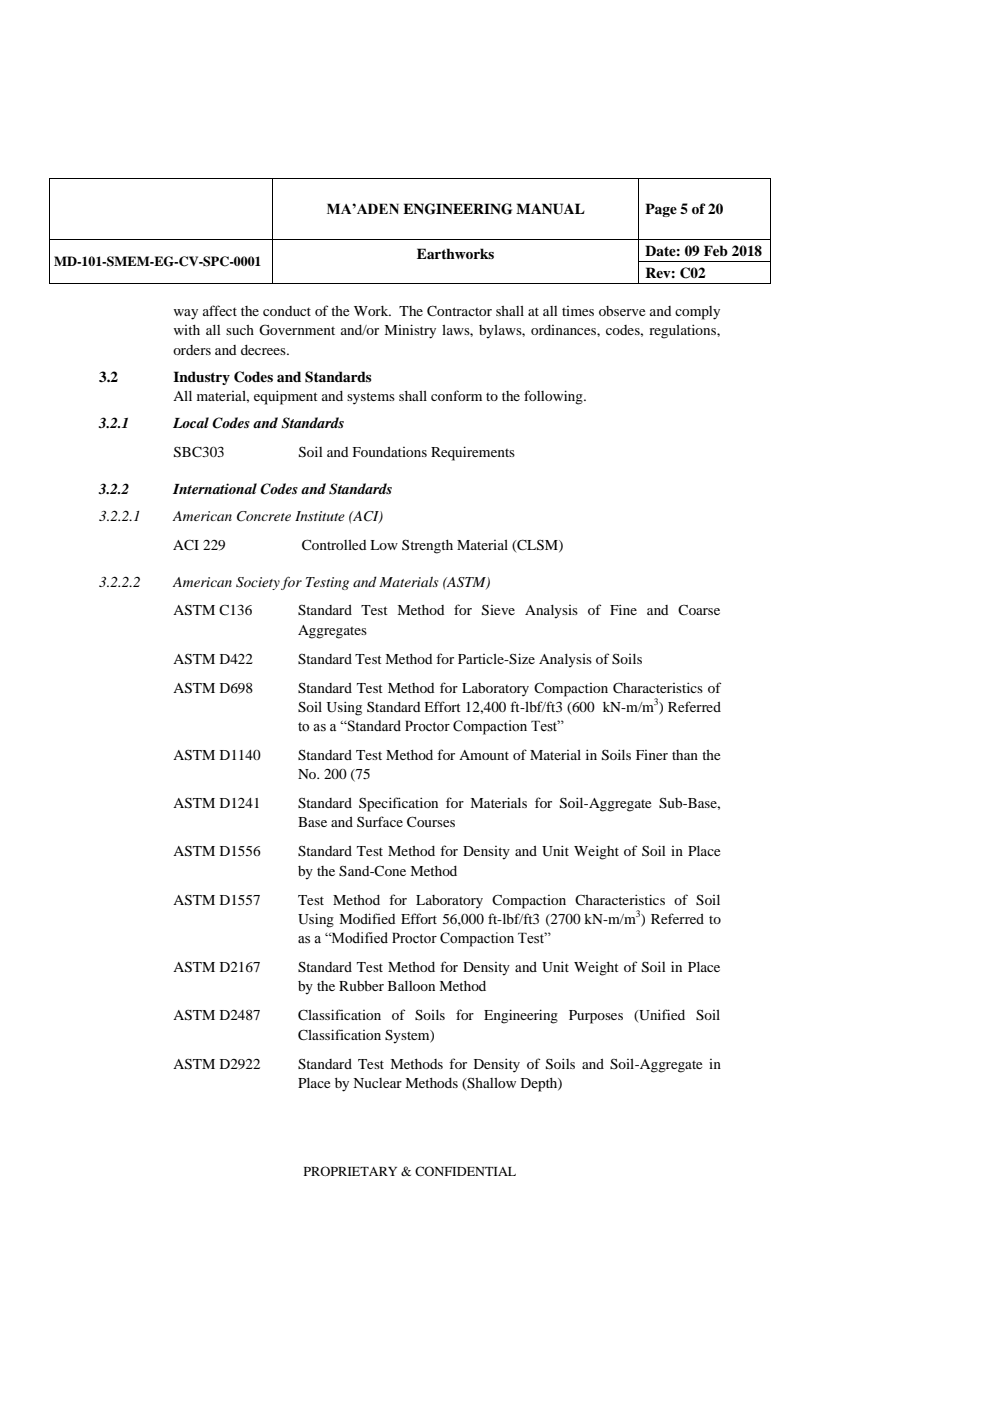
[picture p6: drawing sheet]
<svg xmlns="http://www.w3.org/2000/svg" width="210mm" height="297mm" viewBox="0 0 210 297" stroke-linecap="round" stroke-linejoin="round" font-family="sans-serif">
<defs><g id="words">
<g font-size="3.2">
<text x="69.2" y="45.4">MA’ADEN ENGINEERING MANUAL</text>
<text x="136.8" y="45.4">Page 5 of 20</text>
<text x="88.4" y="54.8">Earthworks</text>
<text x="136.8" y="54.2">Date: 09 Feb 2018</text>
<text x="136.8" y="58.9">Rev: C02</text>
<text x="36.8" y="67">way affect the conduct of the Work. The Contractor shall at all times observe and comply</text>
<text x="36.8" y="71.1">with all such Government and/or Ministry laws, bylaws, ordinances, codes, regulations,</text>
<text x="36.8" y="75.2">orders and decrees.</text>
<text x="21" y="81">3.2</text>
<text x="36.8" y="81">Industry Codes and Standards</text>
<text x="36.8" y="85">All material, equipment and systems shall conform to the following.</text>
<text x="21" y="90.8">3.2.1</text>
<text x="36.8" y="90.8">Local Codes and Standards</text>
<text x="36.8" y="96.8">SBC303</text>
<text x="63.3" y="96.8">Soil and Foundations Requirements</text>
<text x="21" y="104.7">3.2.2</text>
<text x="36.8" y="104.7">International Codes and Standards</text>
<text x="21" y="110.4">3.2.2.1</text>
<text x="36.8" y="110.4">American Concrete Institute (ACI)</text>
<text x="36.7" y="116.5">ACI 229</text>
<text x="64" y="116.5">Controlled Low Strength Material (CLSM)</text>
<text x="21" y="124.3">3.2.2.2</text>
<text x="36.8" y="124.3">American Society for Testing and Materials (ASTM)</text>
<text x="36.8" y="130.4">ASTM C136</text>
<text x="63.2" y="130.4">Standard Test Method for Sieve Analysis of Fine and Coarse</text>
<text x="63.2" y="134.5">Aggregates</text>
<text x="36.8" y="140.6">ASTM D422</text>
<text x="63.2" y="140.6">Standard Test Method for Particle-Size Analysis of Soils</text>
<text x="36.8" y="146.8">ASTM D698</text>
<text x="63.2" y="146.8">Standard Test Method for Laboratory Compaction Characteristics of</text>
<text x="63.2" y="150.8">Soil Using Standard Effort 12,400 ft-lbf/ft3 (600 kN-m/m ) Referred</text>
<text x="63.2" y="154.9">to as a “Standard Proctor Compaction Test”</text>
<text x="36.8" y="161.1">ASTM D1140</text>
<text x="63.2" y="161.1">Standard Test Method for Amount of Material in Soils Finer than the</text>
<text x="63.2" y="165.2">No. 200 (75</text>
<text x="36.8" y="171.3">ASTM D1241</text>
<text x="63.2" y="171.3">Standard Specification for Materials for Soil-Aggregate Sub-Base,</text>
<text x="63.2" y="175.4">Base and Surface Courses</text>
<text x="36.8" y="181.5">ASTM D1556</text>
<text x="63.2" y="181.5">Standard Test Method for Density and Unit Weight of Soil in Place</text>
<text x="63.2" y="185.6">by the Sand-Cone Method</text>
<text x="36.8" y="191.7">ASTM D1557</text>
<text x="63.2" y="191.7">Test Method for Laboratory Compaction Characteristics of Soil</text>
<text x="63.2" y="195.8">Using Modified Effort 56,000 ft-lbf/ft3 (2700 kN-m/m ) Referred to</text>
<text x="63.2" y="199.9">as a “Modified Proctor Compaction Test”</text>
<text x="36.8" y="206">ASTM D2167</text>
<text x="63.2" y="206">Standard Test Method for Density and Unit Weight of Soil in Place</text>
<text x="63.2" y="210.1">by the Rubber Balloon Method</text>
<text x="36.8" y="216.2">ASTM D2487</text>
<text x="63.2" y="216.2">Classification of Soils for Engineering</text>
<text x="63.2" y="220.3">Classification System)</text>
<text x="120.6" y="216.2">Purposes (Unified</text>
<text x="147.6" y="216.2">Soil</text>
<text x="36.8" y="226.5">ASTM D2922</text>
<text x="63.2" y="226.5">Standard Test Methods for Density of Soils and Soil-Aggregate in</text>
<text x="63.2" y="230.5">Place by Nuclear Methods (Shallow Depth)</text>
</g>
<g font-size="2.9">
<text x="11.5" y="56.4">MD-101-SMEM-EG-CV-SPC-0001</text>
<text x="64.4" y="249.3">PROPRIETARY &amp; CONFIDENTIAL</text>
</g>
<g font-size="2.1">
<text x="138.6" y="149.4">3</text>
<text x="134.8" y="194.4">3</text>
</g>
</g></defs>
<g fill="#000">
<path d="M10.5 37.8l.2 .2z" fill-rule="evenodd"/>
<path d="M10.5 37.8l.2 .2z" fill-rule="evenodd"/>
<path d="M57.7 37.8l.2 .2z" fill-rule="evenodd"/>
<path d="M135.3 37.8l.2 .2z" fill-rule="evenodd"/>
<path d="M163.2 37.8l.1 .2z" fill-rule="evenodd"/>
<path d="M163.2 37.8l.1 .2z" fill-rule="evenodd"/>
<path d="M10.5 50.6l.2 .1z" fill-rule="evenodd"/>
<path d="M10.5 55.3l.2 .1z" fill-rule="evenodd"/>
<path d="M57.7 50.6l.2 .1z" fill-rule="evenodd"/>
<path d="M57.7 55.3l.2 .1z" fill-rule="evenodd"/>
<path d="M135.3 50.6l.2 .1z" fill-rule="evenodd"/>
<path d="M135.3 55.3l.2 .1z" fill-rule="evenodd"/>
<path d="M163.2 50.6l.1 .1z" fill-rule="evenodd"/>
<path d="M163.2 55.3l.1 .1z" fill-rule="evenodd"/>
<path d="M10.5 60l.2 .2z" fill-rule="evenodd"/>
<path d="M10.5 60l.2 .2z" fill-rule="evenodd"/>
<path d="M57.7 60l.2 .2z" fill-rule="evenodd"/>
<path d="M135.3 60l.2 .2z" fill-rule="evenodd"/>
<path d="M163.2 60l.1 .2z" fill-rule="evenodd"/>
<path d="M163.2 60l.1 .2z" fill-rule="evenodd"/>
</g>
<g fill="none" stroke="#000" stroke-width=".21">
<path d="M10.6 38v12.6M10.7 37.9h47M57.8 38v12.6M57.9 37.9h77.4M135.4 38v12.6M135.5 37.9h27.7M163.3 38v12.6M10.6 50.7v4.6M10.6 55.4v4.6M10.7 50.7h47M57.8 50.7v4.6M57.8 55.4v4.6"/>
<path d="M57.9 50.7h77.4M135.4 50.7v4.6M135.4 55.4v4.6M135.5 50.7h27.7M135.5 55.4h27.7M163.3 50.7v4.6M163.3 55.4v4.6M10.7 60.1h47M57.9 60.1h77.4M135.5 60.1h27.7"/>
</g>
<use href="#words"/>
</svg>
